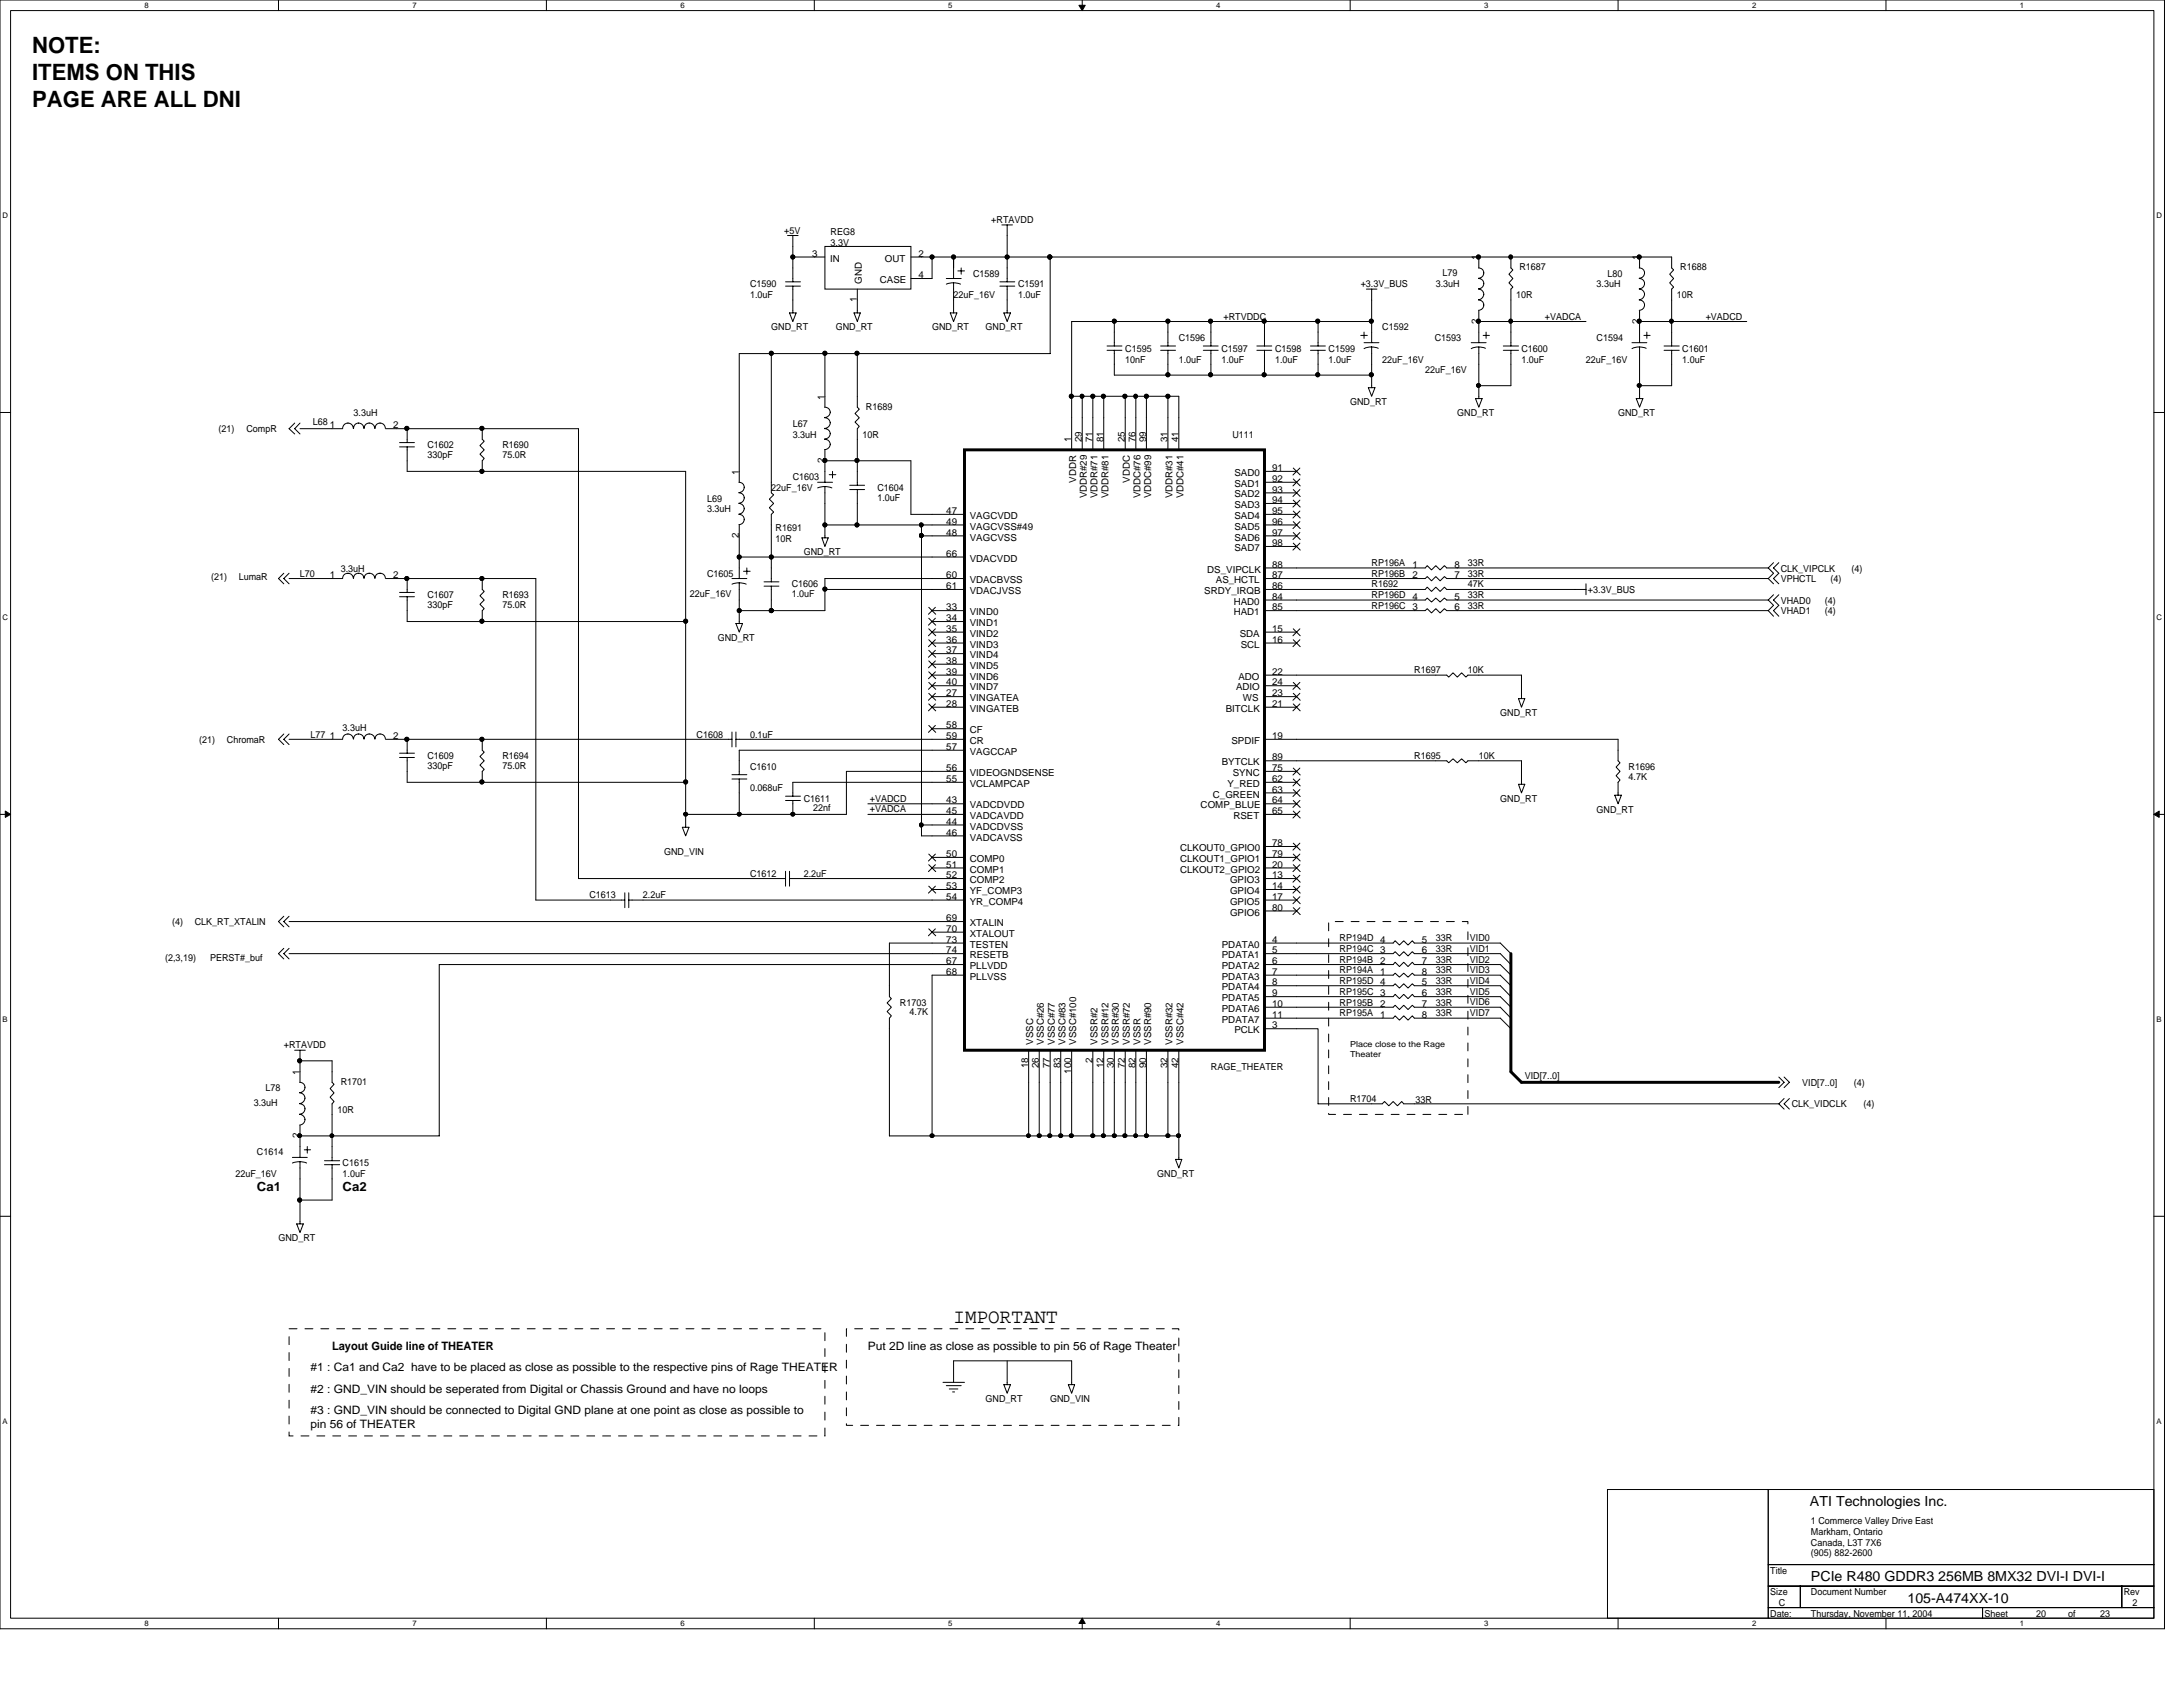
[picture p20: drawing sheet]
<svg xmlns="http://www.w3.org/2000/svg" width="279mm" height="216mm" viewBox="0 0 279 216" stroke-linecap="round" stroke-linejoin="round" font-family="sans-serif">
<defs><g id="words">
<g font-size="2.9">
<text x="4.1" y="6.8">NOTE:</text>
<text x="4.1" y="10.2">ITEMS ON THIS</text>
<text x="4.1" y="13.6">PAGE ARE ALL DNI</text>
</g>
<text font-size="2.6" x="122" y="169.4">IMPORTANT</text>
<g font-size="1.8">
<text x="231.6" y="192.8">ATI Technologies Inc.</text>
<text x="231.8" y="202.4">PCIe R480 GDDR3 256MB 8MX32 DVI-I DVI-I</text>
<text x="244.1" y="205.1">105-A474XX-10</text>
</g>
<g font-size="1.6">
<text x="32.9" y="152.4">Ca1</text>
<text x="43.9" y="152.4">Ca2</text>
</g>
<g font-size="1.5">
<text x="42.5" y="172.8">Layout Guide line of THEATER</text>
<text x="111.1" y="172.8">Put 2D line as close as possible to pin 56 of Rage Theater</text>
<text x="39.8" y="175.5">#1 : Ca1 and Ca2 have to be placed as close as possible to the respective pins of Rage THEATER</text>
<text x="39.8" y="178.3">#2 : GND_VIN should be seperated from Digital or Chassis Ground and have no loops</text>
<text x="39.8" y="181">#3 : GND_VIN should be connected to Digital GND plane at one point as close as possible to</text>
<text x="39.8" y="182.8">pin 56 of THEATER</text>
</g>
<g font-size="1.2">
<text x="100.4" y="29.9">+5V</text>
<text x="126.9" y="28.6">+RTAVDD</text>
<text x="103.9" y="32.9">3</text>
<text x="106.3" y="33.5">IN</text>
<text x="106.3" y="30.1">REG8</text>
<text x="106.3" y="31.5">3.3V</text>
<text x="113.2" y="33.5">OUT</text>
<text x="117.6" y="32.9">2</text>
<text x="117.6" y="35.6">4</text>
<text x="124.5" y="35.4">C1589</text>
<text x="184.6" y="35.3">L79</text>
<text x="189.2" y="33.3" transform="rotate(-90 189.2 33.3)">1</text>
<text x="194.5" y="34.6">R1687</text>
<text x="205.7" y="35.4">L80</text>
<text x="209.8" y="33.3" transform="rotate(-90 209.8 33.3)">1</text>
<text x="215.1" y="34.6">R1688</text>
<text x="96" y="36.8">C1590</text>
<text x="96" y="38.1">1.0uF</text>
<text x="109.7" y="38.7" transform="rotate(-90 109.7 38.7)">1</text>
<text x="110.3" y="36.3" transform="rotate(-90 110.3 36.3)">GND</text>
<text x="112.6" y="36.2">CASE</text>
<text x="122" y="38.1">22uF_16V</text>
<text x="130.3" y="36.8">C1591</text>
<text x="130.3" y="38.1">1.0uF</text>
<text x="156.6" y="40.9">+RTVDDC</text>
<text x="174.2" y="36.8">+3.3V_BUS</text>
<text x="183.8" y="36.8">3.3uH</text>
<text x="189.2" y="41.4" transform="rotate(-90 189.2 41.4)">2</text>
<text x="194.1" y="38.1">10R</text>
<text x="197.7" y="40.9">+VADCA</text>
<text x="204.3" y="36.8">3.3uH</text>
<text x="209.8" y="41.4" transform="rotate(-90 209.8 41.4)">2</text>
<text x="214.6" y="38.1">10R</text>
<text x="218.3" y="40.9">+VADCD</text>
<text x="98.7" y="42.3">GND_RT</text>
<text x="107" y="42.3">GND_RT</text>
<text x="119.3" y="42.3">GND_RT</text>
<text x="126.2" y="42.3">GND_RT</text>
<text x="144" y="45">C1595</text>
<text x="144" y="46.4">10nF</text>
<text x="150.9" y="43.6">C1596</text>
<text x="150.9" y="46.4">1.0uF</text>
<text x="156.3" y="45">C1597</text>
<text x="156.3" y="46.4">1.0uF</text>
<text x="163.2" y="45">C1598</text>
<text x="163.2" y="46.4">1.0uF</text>
<text x="170.1" y="45">C1599</text>
<text x="170.1" y="46.4">1.0uF</text>
<text x="176.9" y="42.3">C1592</text>
<text x="176.9" y="46.4">22uF_16V</text>
<text x="182.4" y="47.8">22uF_16V</text>
<text x="183.6" y="43.6">C1593</text>
<text x="194.7" y="45">C1600</text>
<text x="194.7" y="46.4">1.0uF</text>
<text x="203" y="46.4">22uF_16V</text>
<text x="204.3" y="43.6">C1594</text>
<text x="215.3" y="45">C1601</text>
<text x="215.3" y="46.4">1.0uF</text>
<text x="45.3" y="53.3">3.3uH</text>
<text x="105.5" y="51.1" transform="rotate(-90 105.5 51.1)">1</text>
<text x="110.8" y="52.4">R1689</text>
<text x="172.8" y="51.9">GND_RT</text>
<text x="186.5" y="53.3">GND_RT</text>
<text x="207.1" y="53.3">GND_RT</text>
<text x="28" y="55.3">(21)</text>
<text x="31.5" y="55.3">CompR</text>
<text x="40" y="54.4">L68</text>
<text x="42.2" y="54.8">1</text>
<text x="50.3" y="54.8">2</text>
<text x="54.7" y="57.4">C1602</text>
<text x="54.7" y="58.6">330pF</text>
<text x="64.3" y="57.4">R1690</text>
<text x="64.3" y="58.6">75.0R</text>
<text x="101.5" y="54.6">L67</text>
<text x="101.5" y="56">3.3uH</text>
<text x="105.5" y="59.2" transform="rotate(-90 105.5 59.2)">2</text>
<text x="110.4" y="56">10R</text>
<text x="137.1" y="56.6" transform="rotate(-90 137.1 56.6)">1</text>
<text x="138.5" y="56.6" transform="rotate(-90 138.5 56.6)">29</text>
<text x="139.8" y="56.6" transform="rotate(-90 139.8 56.6)">71</text>
<text x="141.2" y="56.6" transform="rotate(-90 141.2 56.6)">81</text>
<text x="144" y="56.6" transform="rotate(-90 144 56.6)">25</text>
<text x="145.3" y="56.6" transform="rotate(-90 145.3 56.6)">76</text>
<text x="146.7" y="56.6" transform="rotate(-90 146.7 56.6)">99</text>
<text x="149.4" y="56.6" transform="rotate(-90 149.4 56.6)">31</text>
<text x="150.8" y="56.6" transform="rotate(-90 150.8 56.6)">41</text>
<text x="157.7" y="56">U111</text>
<text x="90.5" y="64.2">L69</text>
<text x="90.5" y="65.6">3.3uH</text>
<text x="94.6" y="60.7" transform="rotate(-90 94.6 60.7)">1</text>
<text x="98.7" y="62.9">22uF_16V</text>
<text x="101.5" y="61.5">C1603</text>
<text x="112.3" y="62.9">C1604</text>
<text x="112.3" y="64.1">1.0uF</text>
<text x="121.1" y="65.8">47</text>
<text x="137.8" y="61.8" transform="rotate(-90 137.8 61.8)">VDDR</text>
<text x="139.1" y="63.8" transform="rotate(-90 139.1 63.8)">VDDR#29</text>
<text x="140.5" y="63.8" transform="rotate(-90 140.5 63.8)">VDDR#71</text>
<text x="141.9" y="63.8" transform="rotate(-90 141.9 63.8)">VDDR#81</text>
<text x="144.6" y="61.8" transform="rotate(-90 144.6 61.8)">VDDC</text>
<text x="146" y="63.8" transform="rotate(-90 146 63.8)">VDDC#76</text>
<text x="147.3" y="63.8" transform="rotate(-90 147.3 63.8)">VDDC#99</text>
<text x="150.1" y="63.8" transform="rotate(-90 150.1 63.8)">VDDR#31</text>
<text x="151.5" y="63.8" transform="rotate(-90 151.5 63.8)">VDDC#41</text>
<text x="158" y="60.9">SAD0</text>
<text x="158" y="62.3">SAD1</text>
<text x="158" y="63.7">SAD2</text>
<text x="158" y="65">SAD3</text>
<text x="162.8" y="60.3">91</text>
<text x="162.8" y="61.7">92</text>
<text x="162.8" y="63">93</text>
<text x="162.8" y="64.4">94</text>
<text x="162.8" y="65.8">95</text>
<text x="94.6" y="68.8" transform="rotate(-90 94.6 68.8)">2</text>
<text x="99.3" y="67.9">R1691</text>
<text x="99.3" y="69.4">10R</text>
<text x="102.9" y="71.1">GND_RT</text>
<text x="121.1" y="68.5">48</text>
<text x="121.1" y="67.1">49</text>
<text x="121.1" y="71.2">66</text>
<text x="124.1" y="69.2">VAGCVSS</text>
<text x="124.1" y="67.8">VAGCVSS#49</text>
<text x="124.1" y="66.4">VAGCVDD</text>
<text x="124.1" y="71.9">VDACVDD</text>
<text x="158" y="66.4">SAD4</text>
<text x="158" y="67.8">SAD5</text>
<text x="158" y="69.2">SAD6</text>
<text x="158" y="70.5">SAD7</text>
<text x="162.8" y="67.1">96</text>
<text x="162.8" y="68.5">97</text>
<text x="162.8" y="69.9">98</text>
<text x="27" y="74.3">(21)</text>
<text x="30.6" y="74.3">LumaR</text>
<text x="38.4" y="73.8">L70</text>
<text x="42.2" y="74">1</text>
<text x="43.6" y="73.2">3.3uH</text>
<text x="50.3" y="74">2</text>
<text x="54.7" y="76.6">C1607</text>
<text x="54.7" y="77.8">330pF</text>
<text x="64.3" y="76.6">R1693</text>
<text x="64.3" y="77.8">75.0R</text>
<text x="88.3" y="76.4">22uF_16V</text>
<text x="90.5" y="73.8">C1605</text>
<text x="101.3" y="75.2">C1606</text>
<text x="101.3" y="76.4">1.0uF</text>
<text x="121.1" y="74">60</text>
<text x="121.1" y="75.4">61</text>
<text x="124.1" y="74.6">VDACBVSS</text>
<text x="124.1" y="76">VDACJVSS</text>
<text x="154.1" y="76">SRDY_IRQB</text>
<text x="154.5" y="73.3">DS_VIPCLK</text>
<text x="155.6" y="74.6">AS_HCTL</text>
<text x="157.9" y="77.4">HAD0</text>
<text x="162.8" y="76.8">84</text>
<text x="162.8" y="74">87</text>
<text x="162.8" y="75.4">86</text>
<text x="162.8" y="72.6">88</text>
<text x="175.6" y="75.2">R1692</text>
<text x="175.6" y="76.6">RP196D 4</text>
<text x="175.6" y="77.9">RP196C 3</text>
<text x="175.6" y="72.4">RP196A</text>
<text x="175.6" y="73.8">RP196B</text>
<text x="180.8" y="72.6">1</text>
<text x="180.8" y="74">2</text>
<text x="186.1" y="76.8">5</text>
<text x="186.1" y="72.6">8</text>
<text x="186.1" y="74">7</text>
<text x="187.9" y="75.2">47K</text>
<text x="187.9" y="76.6">33R</text>
<text x="187.9" y="77.9">33R</text>
<text x="187.9" y="72.4">33R</text>
<text x="187.9" y="73.8">33R</text>
<text x="203.2" y="75.9">+3.3V_BUS</text>
<text x="227.9" y="73.2">CLK_VIPCLK</text>
<text x="227.9" y="74.5">VPHCTL</text>
<text x="227.9" y="77.3">VHAD0</text>
<text x="233.6" y="77.3">(4)</text>
<text x="234.3" y="74.5">(4)</text>
<text x="237" y="73.2">(4)</text>
<text x="91.9" y="82">GND_RT</text>
<text x="121.1" y="78.1">33</text>
<text x="121.1" y="79.5">34</text>
<text x="121.1" y="80.9">35</text>
<text x="121.1" y="82.3">36</text>
<text x="121.1" y="83.6">37</text>
<text x="124.1" y="78.7">VIND0</text>
<text x="124.1" y="80.1">VIND1</text>
<text x="124.1" y="81.5">VIND2</text>
<text x="124.1" y="82.9">VIND3</text>
<text x="157.9" y="78.7">HAD1</text>
<text x="158.7" y="81.5">SDA</text>
<text x="158.8" y="82.9">SCL</text>
<text x="162.8" y="82.3">16</text>
<text x="162.8" y="78.1">85</text>
<text x="162.8" y="80.9">15</text>
<text x="186.1" y="78.1">6</text>
<text x="227.9" y="78.6">VHAD1</text>
<text x="233.6" y="78.6">(4)</text>
<text x="121.1" y="85">38</text>
<text x="121.1" y="87.7">40</text>
<text x="121.1" y="86.4">39</text>
<text x="121.1" y="89.1">27</text>
<text x="124.1" y="85.6">VIND5</text>
<text x="124.1" y="88.3">VIND7</text>
<text x="124.1" y="87">VIND6</text>
<text x="124.1" y="89.7">VINGATEA</text>
<text x="124.1" y="84.2">VIND4</text>
<text x="158.2" y="88.3">ADIO</text>
<text x="158.5" y="87">ADO</text>
<text x="159.1" y="89.7">WS</text>
<text x="162.8" y="89.1">23</text>
<text x="162.8" y="87.7">24</text>
<text x="162.8" y="86.4">22</text>
<text x="181" y="86.1">R1697</text>
<text x="187.9" y="86.1">10K</text>
<text x="25.5" y="95.1">(21)</text>
<text x="29" y="95.1">ChromaR</text>
<text x="39.8" y="94.4">L77</text>
<text x="42.2" y="94.6">1</text>
<text x="43.9" y="93.6">3.3uH</text>
<text x="50.3" y="94.6">2</text>
<text x="89.2" y="94.4">C1608</text>
<text x="96" y="94.4">0.1uF</text>
<text x="121.1" y="93.2">58</text>
<text x="121.1" y="94.6">59</text>
<text x="121.1" y="96">57</text>
<text x="121.1" y="90.5">28</text>
<text x="124.1" y="93.9">CF</text>
<text x="124.1" y="95.2">CR</text>
<text x="124.1" y="91.1">VINGATEB</text>
<text x="156.9" y="91.1">BITCLK</text>
<text x="157.6" y="95.2">SPDIF</text>
<text x="162.8" y="94.6">19</text>
<text x="162.8" y="90.5">21</text>
<text x="192" y="91.7">GND_RT</text>
<text x="54.7" y="97.2">C1609</text>
<text x="54.7" y="98.4">330pF</text>
<text x="64.3" y="97.2">R1694</text>
<text x="64.3" y="98.4">75.0R</text>
<text x="96" y="98.5">C1610</text>
<text x="96" y="101.3">0.068uF</text>
<text x="121.1" y="98.7">56</text>
<text x="121.1" y="100.1">55</text>
<text x="124.1" y="99.3">VIDEOGNDSENSE</text>
<text x="124.1" y="100.7">VCLAMPCAP</text>
<text x="124.1" y="96.6">VAGCCAP</text>
<text x="156.4" y="98">BYTCLK</text>
<text x="157.1" y="100.7">Y_RED</text>
<text x="157.8" y="99.3">SYNC</text>
<text x="162.8" y="100.1">62</text>
<text x="162.8" y="101.4">63</text>
<text x="162.8" y="98.7">75</text>
<text x="162.8" y="97.3">89</text>
<text x="181" y="97.2">R1695</text>
<text x="189.3" y="97.2">10K</text>
<text x="208.4" y="98.5">R1696</text>
<text x="208.4" y="99.9">4.7K</text>
<text x="102.9" y="102.6">C1611</text>
<text x="104.1" y="103.8">22nf</text>
<text x="111.3" y="104">+VADCA</text>
<text x="111.3" y="102.6">+VADCD</text>
<text x="121.1" y="105.5">44</text>
<text x="121.1" y="102.8">43</text>
<text x="121.1" y="106.9">46</text>
<text x="121.1" y="104.2">45</text>
<text x="124.1" y="106.2">VADCDVSS</text>
<text x="124.1" y="103.5">VADCDVDD</text>
<text x="124.1" y="107.6">VADCAVSS</text>
<text x="124.1" y="104.8">VADCAVDD</text>
<text x="153.7" y="103.5">COMP_BLUE</text>
<text x="155.2" y="102.1">C_GREEN</text>
<text x="157.9" y="104.8">RSET</text>
<text x="162.8" y="102.8">64</text>
<text x="162.8" y="104.2">65</text>
<text x="192" y="102.6">GND_RT</text>
<text x="204.3" y="104">GND_RT</text>
<text x="85" y="109.5">GND_VIN</text>
<text x="96" y="112.2">C1612</text>
<text x="102.9" y="112.2">2.2uF</text>
<text x="121.1" y="109.7">50</text>
<text x="121.1" y="111">51</text>
<text x="121.1" y="112.4">52</text>
<text x="121.1" y="113.8">53</text>
<text x="124.1" y="110.3">COMP0</text>
<text x="124.1" y="111.7">COMP1</text>
<text x="124.1" y="113">COMP2</text>
<text x="151" y="108.9">CLKOUT0_GPIO0</text>
<text x="151" y="110.3">CLKOUT1_GPIO1</text>
<text x="151" y="111.7">CLKOUT2_GPIO2</text>
<text x="157.4" y="113">GPIO3</text>
<text x="162.8" y="113.8">14</text>
<text x="162.8" y="112.4">13</text>
<text x="162.8" y="108.3">78</text>
<text x="162.8" y="109.7">79</text>
<text x="162.8" y="111">20</text>
<text x="22.1" y="118.4">(4)</text>
<text x="24.9" y="118.4">CLK_RT_XTALIN</text>
<text x="75.4" y="115">C1613</text>
<text x="82.3" y="115">2.2uF</text>
<text x="121.1" y="115.1">54</text>
<text x="121.1" y="117.9">69</text>
<text x="121.1" y="119.3">70</text>
<text x="124.1" y="115.8">YR_COMP4</text>
<text x="124.1" y="114.4">YF_COMP3</text>
<text x="124.1" y="118.5">XTALIN</text>
<text x="124.1" y="119.9">XTALOUT</text>
<text x="157.4" y="117.2">GPIO6</text>
<text x="157.4" y="115.8">GPIO5</text>
<text x="157.4" y="114.4">GPIO4</text>
<text x="162.8" y="116.5">80</text>
<text x="162.8" y="115.1">17</text>
<text x="21.1" y="122.9">(2,3,19)</text>
<text x="26.9" y="122.9">PERST#_buf</text>
<text x="121.1" y="123.4">67</text>
<text x="121.1" y="124.8">68</text>
<text x="121.1" y="122">74</text>
<text x="121.1" y="120.7">73</text>
<text x="124.1" y="124">PLLVDD</text>
<text x="124.1" y="125.4">PLLVSS</text>
<text x="124.1" y="122.6">RESETB</text>
<text x="124.1" y="121.3">TESTEN</text>
<text x="156.4" y="121.3">PDATA0</text>
<text x="156.4" y="124">PDATA2</text>
<text x="156.4" y="125.4">PDATA3</text>
<text x="156.4" y="122.6">PDATA1</text>
<text x="162.8" y="120.7">4</text>
<text x="162.8" y="123.4">6</text>
<text x="162.8" y="124.8">7</text>
<text x="162.8" y="122">5</text>
<text x="171.4" y="123.2">RP194B</text>
<text x="171.4" y="125.9">RP195D 4</text>
<text x="171.4" y="121.8">RP194C 3</text>
<text x="171.4" y="124.6">RP194A</text>
<text x="171.4" y="120.4">RP194D 4</text>
<text x="176.7" y="123.4">2</text>
<text x="176.7" y="124.8">1</text>
<text x="182" y="123.4">7</text>
<text x="182" y="122">6</text>
<text x="182" y="124.8">8</text>
<text x="182" y="120.6">5</text>
<text x="183.8" y="125.9">33R</text>
<text x="183.8" y="121.8">33R</text>
<text x="183.8" y="120.4">33R</text>
<text x="183.8" y="123.2">33R</text>
<text x="183.8" y="124.6">33R</text>
<text x="188.1" y="124.5">VID3</text>
<text x="188.1" y="125.9">VID4</text>
<text x="188.1" y="120.4">VID0</text>
<text x="188.1" y="123.2">VID2</text>
<text x="188.1" y="121.8">VID1</text>
<text x="115.2" y="128.7">R1703</text>
<text x="116.4" y="129.9">4.7K</text>
<text x="156.4" y="129.5">PDATA6</text>
<text x="156.4" y="130.9">PDATA7</text>
<text x="156.4" y="126.7">PDATA4</text>
<text x="156.4" y="128.1">PDATA5</text>
<text x="162.8" y="131.6">3</text>
<text x="162.8" y="128.9">10</text>
<text x="162.8" y="130.3">11</text>
<text x="162.8" y="126.1">8</text>
<text x="162.8" y="127.5">9</text>
<text x="171.4" y="127.3">RP195C 3</text>
<text x="171.4" y="130">RP195A</text>
<text x="171.4" y="128.7">RP195B</text>
<text x="176.7" y="130.3">1</text>
<text x="176.7" y="128.9">2</text>
<text x="182" y="127.5">6</text>
<text x="182" y="130.3">8</text>
<text x="182" y="126.1">5</text>
<text x="182" y="128.9">7</text>
<text x="183.8" y="127.3">33R</text>
<text x="183.8" y="130">33R</text>
<text x="183.8" y="128.7">33R</text>
<text x="188.1" y="128.7">VID6</text>
<text x="188.1" y="130">VID7</text>
<text x="188.1" y="127.3">VID5</text>
<text x="36.3" y="134.2">+RTAVDD</text>
<text x="38.4" y="137.5" transform="rotate(-90 38.4 137.5)">1</text>
<text x="131.6" y="136.7" transform="rotate(-90 131.6 136.7)">18</text>
<text x="132.2" y="133.7" transform="rotate(-90 132.2 133.7)">VSSC</text>
<text x="133" y="136.7" transform="rotate(-90 133 136.7)">26</text>
<text x="133.6" y="133.7" transform="rotate(-90 133.6 133.7)">VSSC#26</text>
<text x="134.4" y="136.7" transform="rotate(-90 134.4 136.7)">77</text>
<text x="135" y="133.7" transform="rotate(-90 135 133.7)">VSSC#77</text>
<text x="135.7" y="136.7" transform="rotate(-90 135.7 136.7)">83</text>
<text x="136.4" y="133.7" transform="rotate(-90 136.4 133.7)">VSSC#83</text>
<text x="137.1" y="137.4" transform="rotate(-90 137.1 137.4)">100</text>
<text x="137.8" y="133.7" transform="rotate(-90 137.8 133.7)">VSSC#100</text>
<text x="139.8" y="136.1" transform="rotate(-90 139.8 136.1)">2</text>
<text x="140.5" y="133.7" transform="rotate(-90 140.5 133.7)">VSSR#2</text>
<text x="141.2" y="136.7" transform="rotate(-90 141.2 136.7)">12</text>
<text x="141.9" y="133.7" transform="rotate(-90 141.9 133.7)">VSSR#12</text>
<text x="142.6" y="136.7" transform="rotate(-90 142.6 136.7)">30</text>
<text x="143.2" y="133.7" transform="rotate(-90 143.2 133.7)">VSSR#30</text>
<text x="144" y="136.7" transform="rotate(-90 144 136.7)">72</text>
<text x="144.6" y="133.7" transform="rotate(-90 144.6 133.7)">VSSR#72</text>
<text x="145.3" y="136.7" transform="rotate(-90 145.3 136.7)">82</text>
<text x="146" y="133.7" transform="rotate(-90 146 133.7)">VSSR</text>
<text x="146.7" y="136.7" transform="rotate(-90 146.7 136.7)">90</text>
<text x="147.3" y="133.7" transform="rotate(-90 147.3 133.7)">VSSR#90</text>
<text x="149.4" y="136.7" transform="rotate(-90 149.4 136.7)">32</text>
<text x="150.1" y="133.7" transform="rotate(-90 150.1 133.7)">VSSR#32</text>
<text x="150.8" y="136.7" transform="rotate(-90 150.8 136.7)">42</text>
<text x="151.5" y="133.7" transform="rotate(-90 151.5 133.7)">VSSC#42</text>
<text x="155" y="136.9">RAGE_THEATER</text>
<text x="158" y="132.2">PCLK</text>
<text x="32.5" y="141.6">3.3uH</text>
<text x="34" y="139.7">L78</text>
<text x="43.2" y="142.4">10R</text>
<text x="43.6" y="138.9">R1701</text>
<text x="172.8" y="141">R1704</text>
<text x="181.2" y="141.2">33R</text>
<text x="195.2" y="138.1">VID[7..0]</text>
<text x="229.3" y="141.7">CLK_VIDCLK</text>
<text x="230.7" y="139">VID[7..0]</text>
<text x="237.3" y="139">(4)</text>
<text x="238.5" y="141.7">(4)</text>
<text x="32.9" y="147.9">C1614</text>
<text x="38.4" y="145.7" transform="rotate(-90 38.4 145.7)">2</text>
<text x="43.9" y="149.3">C1615</text>
<text x="30.1" y="150.6">22uF_16V</text>
<text x="43.9" y="150.6">1.0uF</text>
<text x="148.1" y="150.6">GND_RT</text>
<text x="35.6" y="158.9">GND_RT</text>
<text x="126.2" y="179.5">GND_RT</text>
<text x="134.4" y="179.5">GND_VIN</text>
<text x="231.8" y="195.1">1 Commerce Valley Drive East</text>
<text x="231.8" y="196.4">Markham, Ontario</text>
<text x="231.8" y="197.8">Canada, L3T 7X6</text>
<text x="226.6" y="201.4">Title</text>
<text x="231.8" y="199.2">(905) 882-2600</text>
<text x="226.6" y="204.1">Size</text>
<text x="226.6" y="206.9">Date:</text>
<text x="227.7" y="205.5">C</text>
<text x="231.8" y="204.1">Document Number</text>
<text x="231.8" y="206.9">Thursday, November 11, 2004</text>
<text x="254" y="206.9">Sheet</text>
<text x="260.6" y="206.9">20</text>
<text x="264.7" y="206.9">of</text>
<text x="268.8" y="206.9">23</text>
<text x="271.8" y="204.1">Rev</text>
<text x="272.9" y="205.5">2</text>
</g>
<g font-size="1.1">
<text x="172.8" y="134">Place close to the Rage</text>
<text x="172.8" y="135.2">Theater</text>
</g>
<g font-size="1">
<text x="18.5" y="1">8</text>
<text x="52.8" y="1">7</text>
<text x="87.1" y="1">6</text>
<text x="121.4" y="1">5</text>
<text x="155.7" y="1">4</text>
<text x="189.9" y="1">3</text>
<text x="224.2" y="1">2</text>
<text x="258.5" y="1">1</text>
<text x=".3" y="27.9">D</text>
<text x="276" y="27.9">D</text>
<text x=".3" y="79.4">C</text>
<text x="276" y="79.4">C</text>
<text x=".3" y="130.8">B</text>
<text x="276" y="130.8">B</text>
<text x=".3" y="182.2">A</text>
<text x="276" y="182.2">A</text>
<text x="18.5" y="208.1">8</text>
<text x="52.8" y="208.1">7</text>
<text x="87.1" y="208.1">6</text>
<text x="121.4" y="208.1">5</text>
<text x="155.7" y="208.1">4</text>
<text x="189.9" y="208.1">3</text>
<text x="224.2" y="208.1">2</text>
<text x="258.5" y="208.1">1</text>
</g>
</g></defs>
<path d="M0 0h277v208.4h-277zM1.4 1.4h274.3v205.7h-274.3z" fill="none" stroke="#000" stroke-width=".13"/>
<g fill="#fff">
<path d="M18.5 .1h.6v1.1h-.6z"/>
<path d="M18.5 207.2h.6v1.1h-.6z"/>
</g>
<path d="M35.6 0v1.4M35.6 207.1v1.3" fill="none" stroke="#000" stroke-width=".13"/>
<g fill="#fff">
<path d="M52.8 .1h.5v1.1h-.5z"/>
<path d="M52.8 207.2h.5v1.1h-.5z"/>
</g>
<path d="M69.9 0v1.4M69.9 207.1v1.3" fill="none" stroke="#000" stroke-width=".13"/>
<g fill="#fff">
<path d="M87.1 .1h.5v1.1h-.5z"/>
<path d="M87.1 207.2h.5v1.1h-.5z"/>
</g>
<path d="M104.2 0v1.4M104.2 207.1v1.3" fill="none" stroke="#000" stroke-width=".13"/>
<g fill="#fff">
<path d="M121.4 .1h.5v1.1h-.5z"/>
<path d="M121.4 207.2h.5v1.1h-.5z"/>
</g>
<path d="M138.5 0v1.4M138.5 207.1v1.3" fill="none" stroke="#000" stroke-width=".13"/>
<path d="M138.1 .7h.8l-.4 .7zM138.5 207.1l.4 .7h-.8z" fill="#000" stroke="#000" stroke-width=".13"/>
<g fill="#fff">
<path d="M155.7 .1h.5v1.1h-.5z"/>
<path d="M155.7 207.2h.5v1.1h-.5z"/>
</g>
<path d="M172.8 0v1.4M172.8 207.1v1.3" fill="none" stroke="#000" stroke-width=".13"/>
<g fill="#fff">
<path d="M189.9 .1h.6v1.1h-.6z"/>
<path d="M189.9 207.2h.6v1.1h-.6z"/>
</g>
<path d="M207.1 0v1.4M207.1 207.1v1.3" fill="none" stroke="#000" stroke-width=".13"/>
<g fill="#fff">
<path d="M224.2 .1h.6v1.1h-.6z"/>
<path d="M224.2 207.2h.6v1.1h-.6z"/>
</g>
<path d="M241.4 0v1.4M241.4 207.1v1.3" fill="none" stroke="#000" stroke-width=".13"/>
<g fill="#fff">
<path d="M258.5 .1h.6v1.1h-.6z"/>
<path d="M258.5 207.2h.6v1.1h-.6z"/>
<path d="M.3 27.1h.8v1.1h-.8z"/>
<path d="M276 27.1h.7v1.1h-.7z"/>
<path d="M.3 78.5h.8v1.1h-.8z"/>
<path d="M276 78.5h.7v1.1h-.7z"/>
</g>
<path d="M0 52.8h1.4M275.7 52.8h1.3" fill="none" stroke="#000" stroke-width=".13"/>
<g fill="#fff">
<path d="M.3 129.9h.7v1.1h-.7z"/>
<path d="M276 129.9h.6v1.1h-.6z"/>
</g>
<path d="M0 104.2h1.4M275.7 104.2h1.3" fill="none" stroke="#000" stroke-width=".13"/>
<path d="M.7 103.8l.7 .4-.7 .4zM275.7 104.2l.7-.4v.8z" fill="#000" stroke="#000" stroke-width=".13"/>
<g fill="#fff">
<path d="M.3 181.4h.7v1.1h-.7z"/>
<path d="M276 181.4h.6v1.1h-.6z"/>
</g>
<g fill="none" stroke="#000" stroke-width=".13">
<path d="M100.5 36.6h1.9M100.5 36.1h1.9M100.8 30.1h1.4M101.5 32.9h4.1M101.5 30.1v6M101.5 36.6v3.4M105.6 31.5h11v5.5h-11zM109.7 37v3M116.6 32.9h97.4v1.4l.2 .2-.5 .6 .5 .5-.5 .6 .5 .5-.2 .3v4.1h9.6M119.3 32.9v2.7h-2.7M121.1 36.4l.9-.2 .9 .2M121.1 35.6h1.9"/>
<path d="M122 32.9v2.7M122 36.2v3.8M122.6 34.7h.8M123 34.3v.8M128 36.6h1.9M128 36.1h1.9M128.2 28.8h1.4M128.9 28.8v7.3M128.9 36.6v3.4M134.4 32.9v12.4h-39.8v16.4M174.9 37h1.3M175.6 37v6.9"/>
<path d="M189.2 34.3a.66 .66 0 0 1 .7 .6 .66 .66 0 0 1-.7 .7M189.2 35.6a.66 .66 0 0 1 .7 .7 .66 .66 0 0 1-.7 .7M189.2 37a.68 .68 0 0 1 .7 .7 .68 .68 0 0 1-.7 .7M189.2 38.4a.66 .66 0 0 1 .7 .7 .66 .66 0 0 1-.7 .6M189.3 32.9v1.4M189.3 39.8v4.1M193.4 32.9v1.4l.2 .2-.5 .6 .5 .5-.5 .6 .5 .5-.2 .3v7.3M209.8 34.3a.66 .66 0 0 1 .7 .6 .66 .66 0 0 1-.7 .7M209.8 35.6a.66 .66 0 0 1 .7 .7 .66 .66 0 0 1-.7 .7M209.8 37a.68 .68 0 0 1 .7 .7 .68 .68 0 0 1-.7 .7M209.8 38.4a.66 .66 0 0 1 .7 .7 .66 .66 0 0 1-.7 .6M209.8 32.9v1.4"/>
<path d="M209.8 39.8v4.1M37.7 54.1l-.7 .8 .7 .6M38.4 54.1l-.7 .8 .7 .6M38.4 54.9h5.5M43.9 54.8a.68 .68 0 0 1 .6-.7 .68 .68 0 0 1 .7 .7M45.3 54.8a.66 .66 0 0 1 .6-.7 .66 .66 0 0 1 .7 .7M46.6 54.8a.68 .68 0 0 1 .7-.7 .68 .68 0 0 1 .7 .7M48 54.8a.66 .66 0 0 1 .7-.7 .66 .66 0 0 1 .6 .7M49.4 54.9h24.6v57.5h26.5M51.1 57.2h1.9M51.1 56.6h1.9M52.1 54.9v1.7"/>
<path d="M52.1 57.2v3.1h35.7v45.6M61.7 54.9v1.3l.3 .3-.6 .5 .6 .6-.6 .5 .6 .6-.3 .3v1.3M98.7 45.3v17.8l.3 .2-.5 .6 .5 .5-.5 .6 .5 .5-.3 .3v8.7M101 40h.9l-.4 1.1zM105.5 52.1a.66 .66 0 0 1 .8 .7 .66 .66 0 0 1-.8 .6M105.5 53.5a.68 .68 0 0 1 .8 .6 .68 .68 0 0 1-.8 .7M105.5 54.9a.66 .66 0 0 1 .8 .6 .66 .66 0 0 1-.8 .7M105.5 56.2a.66 .66 0 0 1 .8 .7 .66 .66 0 0 1-.8 .6M105.6 59h11v6.8h6.8M105.6 45.3v6.8M105.6 57.6v4.1M109.3 40h.8l-.4 1.1z"/>
<path d="M109.7 45.3v6.8l.3 .3-.6 .5 .6 .6-.6 .5 .6 .6-.3 .3v7.2M121.6 40h.9l-.5 1.1zM128.5 40h.8l-.4 1.1zM137.2 50.7h13.7v6.9M138.5 50.7v6.9M139.9 50.7v6.9M141.3 50.7v6.9M141.7 44.8h1.9M141.7 44.3h1.9M142.6 41.1v3.2M142.6 44.8v3.2h33M144 50.7v6.9"/>
<path d="M145.4 50.7v6.9M146.7 50.7v6.9M148.5 44.8h2M148.5 44.3h2M149.5 41.1v3.2M149.5 44.8v3.2M149.5 50.7v6.9M154 44.8h1.9M154 44.3h1.9M155 41.1v3.2M155 44.8v3.2M160.9 44.8h1.9"/>
<path d="M160.9 44.3h1.9M161.8 41.1v3.2M161.8 44.8v3.2M165.5 59.9l.9 .9M166.4 59.9l-.9 .9M167.7 44.8h1.9M167.7 44.3h1.9M168.7 41.1v3.2M168.7 44.8v3.2M174.2 42.9h.8M174.6 43.9h1.9M174.6 42.5v.8"/>
<path d="M175.1 49.6h.9l-.4 1.1zM175.6 41.1h-38.4v16.5M175.6 44.4v5.2M176.4 44.6l-.6-.2a2.06 2.06 0 0 0-1.2 .2M188.3 43.9h1.9M188.8 51h.9l-.4 1.1zM189.3 41.1h13.7M189.3 44.4v6.6M189.8 42.9h.8M190.1 44.6l-.6-.2a2.06 2.06 0 0 0-1.2 .2M190.2 42.5v.8M192.4 44.8h2"/>
<path d="M192.4 44.3h2M193.4 44.8v4.6h-4.1M208.9 43.9h1.9M209.4 51h.9l-.5 1.1zM209.8 41.1h4.2v3.2M209.8 44.4v6.6M210.4 42.9h.8M210.7 44.6l-.6-.2a2.06 2.06 0 0 0-1.2 .2M210.8 42.5v.8M213 44.8h1.9M213 44.3h1.9M214 44.8v4.6h-4.2"/>
<path d="M36.3 73.4l-.7 .6 .7 .7M37 73.4l-.7 .6 .7 .7M37 74h6.9M43.9 74a.68 .68 0 0 1 .6-.6 .68 .68 0 0 1 .7 .6M45.3 74a.66 .66 0 0 1 .6-.6 .66 .66 0 0 1 .7 .6M46.6 74a.68 .68 0 0 1 .7-.6 .68 .68 0 0 1 .7 .6M48 74a.66 .66 0 0 1 .7-.6 .66 .66 0 0 1 .6 .6M49.4 74h19.2v41.2h11.4M51.1 76.4h1.9M51.1 75.8h1.9M52.1 74v1.8M52.1 76.4v3.1h35.7"/>
<path d="M61.7 74v1.4l.3 .3-.6 .5 .6 .6-.6 .5 .6 .6-.3 .2v1.4M93.7 74.8l.9-.2 .9 .2M93.7 74h1.9M94.2 79.8h.8l-.4 1.1zM94.6 61.7a.66 .66 0 0 1 .7 .7 .66 .66 0 0 1-.7 .6M94.6 63.1a.66 .66 0 0 1 .7 .6 .66 .66 0 0 1-.7 .7M94.6 64.4a.68 .68 0 0 1 .7 .7 .68 .68 0 0 1-.7 .7M94.6 65.8a.66 .66 0 0 1 .7 .7 .66 .66 0 0 1-.7 .6M94.6 71.3h28.8M94.6 67.2v6.8M94.6 74.6v5.2M95.2 73.1h.8"/>
<path d="M95.6 72.7v.8M97.8 75h1.9M97.8 74.5h1.9M98.7 75v3.1M104.6 62.4a2.53 2.53 0 0 1 1.9 0M104.6 61.7h2M105.2 68.8h.8l-.4 1.1zM105.6 62.3v6.5M105.6 75.4h17.8M105.6 67.2h17.8M106.1 60.7h.9M106.6 60.3v.9"/>
<path d="M108.8 62.7h1.9M108.8 62.1h1.9M109.7 62.7v4.5M117.9 68.6h5.5M117.9 67.2v39.8h5.5M118.9 77.7l.9 .9M118.9 79.1l.9 .9M119.3 78.1h4.1M119.3 79.5h4.1M119.7 77.7l-.9 .9M119.7 79.1l-.9 .9M123.4 74h-17.8v4.1h-11"/>
<path d="M161.8 75.4h20.6l.3-.3 .5 .6 .6-.6 .5 .6 .6-.6 .3 .3h17.8M161.8 76.8h20.6l.3-.3 .5 .5 .6-.5 .5 .5 .6-.5 .3 .3h41.1M161.8 78.1h20.6l.3-.2 .5 .5 .6-.5 .5 .5 .6-.5 .3 .2h41.1M161.8 72.7h20.6l.3-.3 .5 .5 .6-.5 .5 .5 .6-.5 .3 .3h41.1M161.8 74h20.6l.3-.2 .5 .5 .6-.5 .5 .5 .6-.5 .3 .2h41.1M161.8 65.8h4.1M161.8 68.6h4.1M161.8 67.2h4.1M161.8 60.3h4.1M161.8 61.7h4.1M161.8 63.1h4.1M161.8 64.4h4.1"/>
<path d="M161.8 69.9h4.1M165.5 61.3l.9 .9M165.5 62.7l.9 .8M165.5 64l.9 .9M165.5 65.4l.9 .9M165.5 66.8l.9 .8M165.5 68.2l.9 .8M165.5 69.5l.9 .9M166.4 66.8l-.9 .8M166.4 61.3l-.9 .9M166.4 62.7l-.9 .8M166.4 64l-.9 .9"/>
<path d="M166.4 65.4l-.9 .9M166.4 68.2l-.9 .8M166.4 69.5l-.9 .9M203 74.7v1.4M226.3 72.7l.7 .7-.7 .6M226.3 74l.7 .7M226.3 76.8l.7 .7-.7 .6M226.3 78.1l.7 .8M227 72l-.7 .7M227 76.1l-.7 .7M227.7 72l-.7 .7 .7 .7-.7 .6 .7 .7M227.7 76.1l-.7 .7 .7 .7-.7 .6 .7 .8"/>
<path d="M36.3 93.9l-.7 .7 .7 .7M37 93.9l-.7 .7 .7 .7M37 94.6h6.9M43.9 94.6a.68 .68 0 0 1 .6-.7 .68 .68 0 0 1 .7 .7M45.3 94.6a.66 .66 0 0 1 .6-.7 .66 .66 0 0 1 .7 .7M46.6 94.6a.68 .68 0 0 1 .7-.7 .68 .68 0 0 1 .7 .7M48 94.6a.66 .66 0 0 1 .7-.7 .66 .66 0 0 1 .6 .7M49.4 94.6h44.3M51.1 96.9h1.9M51.1 96.4h1.9M52.1 94.6v1.8M52.1 96.9v3.2h35.7"/>
<path d="M61.7 94.6v1.4l.3 .3-.6 .5 .6 .6-.6 .5 .6 .6-.3 .2v1.4M93.7 99.7h1.9M93.7 99.1h1.9M93.7 93.7v1.9M94.2 94.6h29.2M94.2 93.7v1.9M94.6 99.7v4.5M118.9 84.6l.9 .9M118.9 87.3l.9 .9M118.9 86l.9 .9M118.9 92.8l.9 .9M118.9 88.7l.9 .9"/>
<path d="M118.9 90.1l.9 .9M118.9 80.5l.9 .9M118.9 81.9l.9 .9M118.9 83.2l.9 .9M119.3 86.4h4.1M119.3 85h4.1M119.3 87.8h4.1M119.3 93.3h4.1M119.3 89.2h4.1M119.3 82.3h4.1M119.3 80.9h4.1M119.3 90.5h4.1"/>
<path d="M119.3 83.7h4.1M119.7 84.6l-.9 .9M119.7 87.3l-.9 .9M119.7 86l-.9 .9M119.7 92.8l-.9 .9M119.7 88.7l-.9 .9M119.7 90.1l-.9 .9M119.7 80.5l-.9 .9M119.7 81.9l-.9 .9M119.7 83.2l-.9 .9M123.4 98.7h-15.1v5.5h-20.5M123.4 96h-28.8v3.1"/>
<path d="M161.8 97.4h23.4l.2 .2 .6-.5 .5 .5 .6-.5 .5 .5 .3-.2h6.8v3M161.8 86.4h23.4l.2 .3 .6-.6 .5 .6 .6-.6 .5 .6 .3-.3h6.8v3M161.8 94.6h45.3v2.8l.2 .2-.5 .6 .5 .5-.5 .6 .5 .5-.2 .3v1.7M161.8 98.7h4.1M161.8 87.8h4.1M161.8 89.2h4.1M161.8 82.3h4.1M161.8 80.9h4.1M161.8 90.5h4.1M165.5 99.7l.9 .9M165.5 98.3l.9 .9M165.5 87.3l.9 .9"/>
<path d="M165.5 88.7l.9 .9M165.5 81.9l.9 .9M165.5 80.5l.9 .9M165.5 90.1l.9 .9M166.4 99.7l-.9 .9M166.4 98.3l-.9 .9M166.4 87.3l-.9 .9M166.4 88.7l-.9 .9M166.4 81.9l-.9 .9M166.4 80.5l-.9 .9M166.4 90.1l-.9 .9M194.4 89.4h.8l-.5 1.1z"/>
<path d="M36.3 117.3l-.7 .6 .7 .7M37 117.3l-.7 .6 .7 .7M37 117.9h86.4M80 114.3v1.9M80.5 115.2h42.9M80.5 114.3v1.9M87.3 105.9h.9l-.4 1.1zM100.5 102.4h1.9M100.5 101.9h1.9M100.5 111.5v1.9M101 112.4h22.4M101 111.5v1.9"/>
<path d="M101.5 102.4v1.8M111.1 104.2h12.3M111.1 102.9h12.3M117.9 105.6h5.5M118.9 109.3l.9 .9M118.9 110.7l.9 .8M118.9 113.4l.9 .9M118.9 118.9l.9 .9M119.3 109.7h4.1M119.3 111.1h4.1M119.3 113.8h4.1M119.3 119.3h4.1"/>
<path d="M119.7 109.3l-.9 .9M119.7 110.7l-.9 .8M119.7 113.4l-.9 .9M119.7 118.9l-.9 .9M123.4 100.1h-21.9v1.8M161.8 100.1h4.1M161.8 115.2h4.1M161.8 104.2h4.1M161.8 112.4h4.1M161.8 102.9h4.1M161.8 109.7h4.1M161.8 111.1h4.1"/>
<path d="M161.8 113.8h4.1M161.8 101.5h4.1M161.8 108.3h4.1M161.8 116.6h4.1M165.5 101l.9 .9M165.5 102.4l.9 .9M165.5 103.8l.9 .9M165.5 107.9l.9 .9M165.5 109.3l.9 .9M165.5 116.2l.9 .9M165.5 114.8l.9 .9M165.5 113.4l.9 .9"/>
<path d="M165.5 110.7l.9 .8M165.5 112l.9 .9M166.4 101l-.9 .9M166.4 102.4l-.9 .9M166.4 103.8l-.9 .9M166.4 107.9l-.9 .9M166.4 109.3l-.9 .9M166.4 116.2l-.9 .9M166.4 114.8l-.9 .9M166.4 113.4l-.9 .9M166.4 110.7l-.9 .8M166.4 112l-.9 .9"/>
<path d="M194.4 100.4h.8l-.5 1.1zM206.7 101.8h.8l-.4 1.1zM36.3 121.4l-.7 .6 .7 .7M37 121.4l-.7 .6 .7 .7M37 122h86.4M37.7 134.4h1.4M38.4 138.5a.66 .66 0 0 1 .6 .7 .66 .66 0 0 1-.6 .6M38.4 139.9a.68 .68 0 0 1 .6 .6 .68 .68 0 0 1-.6 .7M38.4 135.8h4.1v2.7l.3 .3-.6 .5 .6 .6-.6 .5 .6 .6-.3 .3v7.2M38.4 134.4v4.1M123.4 120.7h-9.6v6.9l.3 .2-.6 .6 .6 .5-.6 .6 .6 .5-.3 .3v15.1h37.1M123.4 124.8h-4.1v20.6"/>
<path d="M123.4 123.4h-67.2v22h-17.8M131.7 134.4v11M133 134.4v11M134.4 134.4v11M135.8 134.4v11M137.2 134.4v11M139.9 134.4v11M141.3 134.4v11M142.6 134.4v11M144 134.4v11M145.4 134.4v11M146.7 134.4v11"/>
<path d="M149.5 134.4v11M150.9 134.4v14M161.8 131.7h6.9v9.6h8.2l.3-.3 .6 .5 .5-.5 .6 .5 .5-.5 .3 .3h48M161.8 122h16.5l.3-.2 .5 .5 .6-.5 .5 .5 .6-.5 .2 .2h11l1.4 1.4M161.8 120.7h16.5l.3-.3 .5 .5 .6-.5 .5 .5 .6-.5 .2 .3h11l1.4 1.3M161.8 130.3h16.5l.3-.3 .5 .6 .6-.6 .5 .6 .6-.6 .2 .3h11l1.4 1.4M161.8 128.9h16.5l.3-.2 .5 .5 .6-.5 .5 .5 .6-.5 .2 .2h11l1.4 1.4M161.8 126.2h16.5l.3-.3 .5 .5 .6-.5 .5 .5 .6-.5 .2 .3h11l1.4 1.4M161.8 123.4h16.5l.3-.3 .5 .6 .6-.6 .5 .6 .6-.6 .2 .3h11l1.4 1.4M161.8 127.6h16.5l.3-.3 .5 .5 .6-.5 .5 .5 .6-.5 .2 .3h11l1.4 1.3M161.8 124.8h16.5l.3-.3 .5 .6 .6-.6 .5 .6 .6-.6 .2 .3h11l1.4 1.4M227.7 137.8l.6 .7-.6 .7"/>
<path d="M228.3 137.8l.7 .7-.7 .7M0 155.7h1.4M37.4 148.8l1-.1 .8 .1M37.4 148.1h1.9M38 156.6h.8l-.4 1.1zM38.4 141.3a.66 .66 0 0 1 .6 .6 .66 .66 0 0 1-.6 .7M38.4 142.6a.68 .68 0 0 1 .6 .7 .68 .68 0 0 1-.6 .7M38.4 144v4.1M38.4 148.7v7.9M38.9 147.2h.9M39.3 146.7v.9M41.5 149.1h2"/>
<path d="M41.5 148.5h2M42.5 149.1v4.5h-4.1M150.5 148.4h.8l-.4 1.1zM227.7 141.3l.6 .6M228.3 140.6l-.6 .7M229 140.6l-.7 .7 .7 .6M275.7 155.7h1.3M120.7 176.9h2.7M121.1 177.3h1.9M121.5 177.8h1.1M121.9 178.1h.3M122 176.9v-2.7h15.2v3"/>
<path d="M128.5 177.2h.8l-.4 1.1zM128.9 174.2v3M136.7 177.2h.8l-.3 1.1zM205.7 190.6h20.6v16.5h-20.6zM226.3 190.6h49.4v9.6h-49.4zM226.3 205.7h27.4v1.4h-27.4zM226.3 200.2h49.4v2.8h-49.4zM226.3 203h4.1v2.7h-4.1zM230.4 203h41.2v2.7h-41.2zM253.7 205.7h22v1.4h-22zM271.6 203h4.1v2.7h-4.1z"/>
</g>
<g fill="#000" stroke="#000" stroke-width=".13">
<path d="M193.2 32.7l.1-.1 .3 .2-.1 .3h-.2h-.1z" fill-rule="evenodd"/>
<path d="M193.2 32.7l.1-.1 .3 .2-.1 .3h-.2h-.1z" fill-rule="evenodd"/>
<path d="M138.3 50.5h.2l.2 .1-.1 .3-.1 .1-.2-.1z" fill-rule="evenodd"/>
<path d="M138.3 50.5h.2l.2 .1-.1 .3-.1 .1-.2-.1z" fill-rule="evenodd"/>
<path d="M145.2 50.5h.1l.2 .1v.3l-.2 .1-.1-.1z" fill-rule="evenodd"/>
<path d="M145.2 50.5h.1l.2 .1v.3l-.2 .1-.1-.1z" fill-rule="evenodd"/>
<path d="M193.2 40.9h.1l.3 .1-.1 .3-.2 .1-.1-.1z" fill-rule="evenodd"/>
<path d="M193.2 40.9h.1l.3 .1-.1 .3-.2 .1-.1-.1z" fill-rule="evenodd"/>
<path d="M213.8 40.9h.1l.2 .1v.3l-.2 .1-.1-.1z" fill-rule="evenodd"/>
<path d="M213.8 40.9h.1l.2 .1v.3l-.2 .1-.1-.1z" fill-rule="evenodd"/>
<path d="M117.7 68.3h.2l.2 .1v.3l-.2 .1-.2-.1z" fill-rule="evenodd"/>
<path d="M117.7 67l.2-.1 .2 .1v.4h-.2h-.2z" fill-rule="evenodd"/>
<path d="M117.7 68.3h.2l.2 .1v.3l-.2 .1-.2-.1z" fill-rule="evenodd"/>
<path d="M117.7 68.3h.2l.2 .1v.3l-.2 .1-.2-.1z" fill-rule="evenodd"/>
<path d="M117.7 67l.2-.1 .2 .1v.4h-.2h-.2z" fill-rule="evenodd"/>
<path d="M117.7 68.3h.2l.2 .1v.3l-.2 .1-.2-.1z" fill-rule="evenodd"/>
<path d="M117.7 105.4l.2-.1 .2 .1v.4h-.2h-.2z" fill-rule="evenodd"/>
<path d="M117.7 105.4l.2-.1 .2 .1v.4h-.2h-.2z" fill-rule="evenodd"/>
<path d="M42.3 145.2h.3l.1 .1-.1 .2-.1 .1-.2-.1z" fill-rule="evenodd"/>
<path d="M42.3 145.2h.3l.1 .1-.1 .2-.1 .1-.2-.1z" fill-rule="evenodd"/>
<path d="M131.5 145.2h.3l.1 .1-.1 .2-.2 .1-.1-.1z" fill-rule="evenodd"/>
<path d="M131.5 145.2h.3l.1 .1-.1 .2-.2 .1-.1-.1z" fill-rule="evenodd"/>
<path d="M145.2 145.2h.3l.1 .1-.1 .2-.2 .1-.1-.1z" fill-rule="evenodd"/>
<path d="M145.2 145.2h.3l.1 .1-.1 .2-.2 .1-.1-.1z" fill-rule="evenodd"/>
<circle cx="101.5" cy="32.9" r=".26"/>
<circle cx="119.3" cy="32.9" r=".26"/>
<circle cx="122" cy="32.9" r=".26"/>
<circle cx="128.9" cy="32.9" r=".26"/>
<circle cx="134.4" cy="32.9" r=".26"/>
<circle cx="189.2" cy="32.9" r=".26"/>
<circle cx="209.8" cy="32.9" r=".26"/>
<circle cx="52.1" cy="54.8" r=".26"/>
<circle cx="61.7" cy="54.8" r=".26"/>
<circle cx="98.7" cy="45.2" r=".26"/>
<circle cx="105.6" cy="58.9" r=".26"/>
<circle cx="105.6" cy="45.2" r=".26"/>
<circle cx="109.7" cy="45.2" r=".26"/>
<circle cx="109.7" cy="58.9" r=".26"/>
<circle cx="137.1" cy="50.7" r=".26"/>
<circle cx="139.9" cy="50.7" r=".26"/>
<circle cx="141.2" cy="50.7" r=".26"/>
<circle cx="142.6" cy="41.1" r=".26"/>
<circle cx="144" cy="50.7" r=".26"/>
<circle cx="146.7" cy="50.7" r=".26"/>
<circle cx="149.5" cy="41.1" r=".26"/>
<circle cx="149.5" cy="48" r=".26"/>
<circle cx="149.5" cy="50.7" r=".26"/>
<circle cx="154.9" cy="41.1" r=".26"/>
<circle cx="154.9" cy="48" r=".26"/>
<circle cx="161.8" cy="41.1" r=".26"/>
<circle cx="161.8" cy="48" r=".26"/>
<circle cx="168.7" cy="48" r=".26"/>
<circle cx="168.7" cy="41.1" r=".26"/>
<circle cx="175.5" cy="41.1" r=".26"/>
<circle cx="175.5" cy="48" r=".26"/>
<circle cx="189.2" cy="41.1" r=".26"/>
<circle cx="189.2" cy="49.3" r=".25"/>
<circle cx="209.8" cy="41.1" r=".26"/>
<circle cx="209.8" cy="49.3" r=".25"/>
<circle cx="52.1" cy="74" r=".26"/>
<circle cx="61.7" cy="60.3" r=".26"/>
<circle cx="61.7" cy="74" r=".26"/>
<circle cx="61.7" cy="79.5" r=".26"/>
<circle cx="87.8" cy="79.5" r=".26"/>
<circle cx="94.6" cy="71.3" r=".26"/>
<circle cx="94.6" cy="78.1" r=".26"/>
<circle cx="98.7" cy="71.3" r=".26"/>
<circle cx="98.7" cy="78.1" r=".26"/>
<circle cx="105.6" cy="67.2" r=".26"/>
<circle cx="105.6" cy="75.4" r=".26"/>
<circle cx="109.7" cy="67.2" r=".26"/>
<circle cx="52.1" cy="94.6" r=".26"/>
<circle cx="61.7" cy="94.6" r=".26"/>
<circle cx="61.7" cy="100.1" r=".26"/>
<circle cx="87.8" cy="100.1" r=".26"/>
<circle cx="87.8" cy="104.2" r=".25"/>
<circle cx="94.6" cy="104.2" r=".25"/>
<circle cx="101.5" cy="104.2" r=".25"/>
<circle cx="38.4" cy="135.8" r=".26"/>
<circle cx="38.4" cy="153.6" r=".26"/>
<circle cx="38.4" cy="145.3" r=".25"/>
<circle cx="119.3" cy="145.3" r=".25"/>
<circle cx="133" cy="145.3" r=".25"/>
<circle cx="134.4" cy="145.3" r=".25"/>
<circle cx="135.8" cy="145.3" r=".25"/>
<circle cx="137.1" cy="145.3" r=".25"/>
<circle cx="139.9" cy="145.3" r=".25"/>
<circle cx="141.2" cy="145.3" r=".25"/>
<circle cx="142.6" cy="145.3" r=".25"/>
<circle cx="144" cy="145.3" r=".25"/>
<circle cx="146.7" cy="145.3" r=".25"/>
<circle cx="149.5" cy="145.3" r=".25"/>
<circle cx="150.8" cy="145.3" r=".25"/>
</g>
<path d="M123.4 57.6h38.4v76.8h-38.4zM193.4 122v15.2l1.3 1.3h33" fill="none" stroke="#000" stroke-width=".38"/>
<path d="M170.1 117.9h17.8v24.7h-17.8zM37 170.1h68.6v13.7h-68.6zM108.3 170.1h42.6v12.3h-42.6z" fill="none" stroke="#000" stroke-width=".13" stroke-dasharray="1 1 1 1 1 1 1 1"/>
<use href="#words"/>
</svg>
